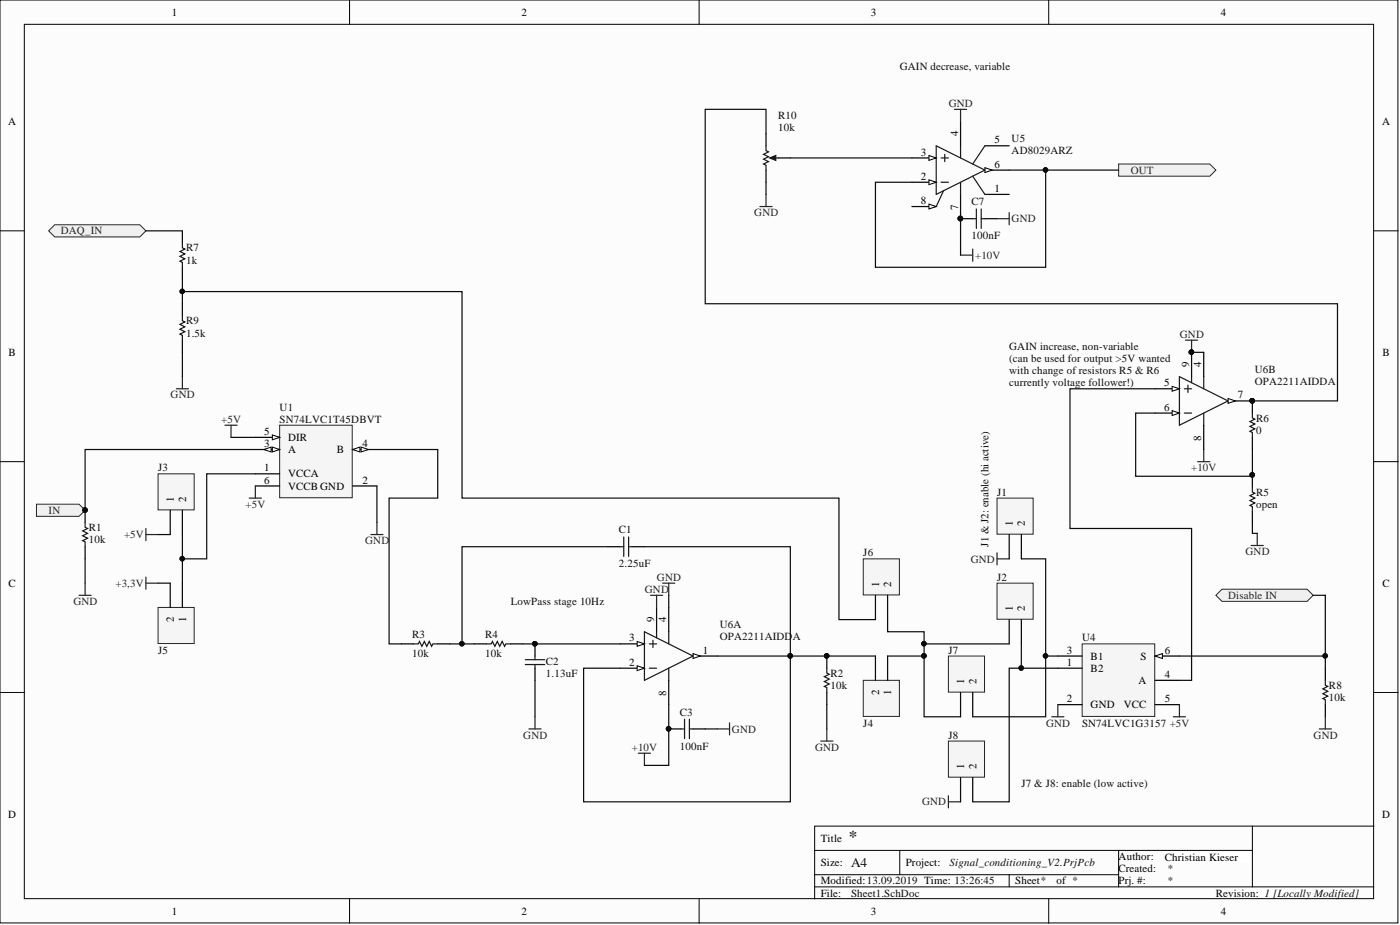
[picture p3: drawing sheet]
<svg xmlns="http://www.w3.org/2000/svg" width="292mm" height="193mm" viewBox="0 0 292 193" stroke-linecap="round" stroke-linejoin="round" font-family="sans-serif">
<defs><g id="words">
<text font-size="3.5" fill="#262626" x="177.1" y="175.6">*</text>
<text font-size="2.8" fill="#0e0e0e" x="177.6" y="180.9">A4</text>
<g font-size="2.3">
<text x="35.9" y="3.3">1</text>
<text x="108.8" y="3.3">2</text>
<text x="181.7" y="3.3">3</text>
<text x="254.7" y="3.3">4</text>
<text x="1.7" y="26.1">A</text>
<text x="199.9" y="28.4" transform="rotate(-90 199.9 28.4)">4</text>
<text x="207.5" y="29.9">5</text>
<text x="288.4" y="26.1">A</text>
<text x="192.1" y="32.4">3</text>
<text x="207.5" y="35">6</text>
<text x="192.1" y="37.5">2</text>
<text x="207.5" y="40">1</text>
<text x="192.1" y="42.6">8</text>
<text x="199.9" y="43.8" transform="rotate(-90 199.9 43.8)">7</text>
<text x="1.8" y="74.3">B</text>
<text x="248.1" y="76.5" transform="rotate(-90 248.1 76.5)">9</text>
<text x="250.6" y="76.5" transform="rotate(-90 250.6 76.5)">4</text>
<text x="288.4" y="74.3">B</text>
<text x="242.9" y="80.6">5</text>
<text x="258.3" y="83.1">7</text>
<text x="242.9" y="85.7">6</text>
<text x="55.1" y="93.3">3</text>
<text x="55.1" y="90.7">5</text>
<text x="60.1" y="94.5">A</text>
<text x="60.1" y="92">DIR</text>
<text x="70.3" y="94.5">B</text>
<text x="75.6" y="93.3">4</text>
<text x="250.6" y="91.9" transform="rotate(-90 250.6 91.9)">8</text>
<text x="55.1" y="98.3">1</text>
<text x="55.1" y="100.9">6</text>
<text x="60.1" y="99.6">VCCA</text>
<text x="75.6" y="100.9">2</text>
<text x="36.3" y="104.7" transform="rotate(-90 36.3 104.7)">1</text>
<text x="38.8" y="104.7" transform="rotate(-90 38.8 104.7)">2</text>
<text x="60.1" y="102.1">VCCB GND</text>
<text x="211.3" y="109.7" transform="rotate(-90 211.3 109.7)">1</text>
<text x="213.9" y="109.7" transform="rotate(-90 213.9 109.7)">2</text>
<text x="1.8" y="122.4">C</text>
<text x="183.4" y="122.4" transform="rotate(-90 183.4 122.4)">1</text>
<text x="186" y="122.4" transform="rotate(-90 186 122.4)">2</text>
<text x="288.4" y="122.4">C</text>
<text x="36.3" y="129.7" transform="rotate(-90 36.3 129.7)">2</text>
<text x="38.8" y="129.7" transform="rotate(-90 38.8 129.7)">1</text>
<text x="136.5" y="129.8" transform="rotate(-90 136.5 129.8)">9</text>
<text x="139" y="129.8" transform="rotate(-90 139 129.8)">4</text>
<text x="211.3" y="127.5" transform="rotate(-90 211.3 127.5)">1</text>
<text x="213.9" y="127.5" transform="rotate(-90 213.9 127.5)">2</text>
<text x="131.2" y="133.8">3</text>
<text x="146.6" y="136.4">1</text>
<text x="222.6" y="136.4">3</text>
<text x="227.6" y="137.6">B1</text>
<text x="238" y="137.6">S</text>
<text x="243" y="136.4">6</text>
<text x="131.2" y="138.9">2</text>
<text x="201.2" y="142.7" transform="rotate(-90 201.2 142.7)">1</text>
<text x="203.7" y="142.7" transform="rotate(-90 203.7 142.7)">2</text>
<text x="222.6" y="138.9">1</text>
<text x="227.6" y="140.2">B2</text>
<text x="237.5" y="142.7">A</text>
<text x="243" y="141.4">4</text>
<text x="139" y="145.1" transform="rotate(-90 139 145.1)">8</text>
<text x="183.4" y="144.9" transform="rotate(-90 183.4 144.9)">2</text>
<text x="186" y="144.9" transform="rotate(-90 186 144.9)">1</text>
<text x="222.6" y="146.5">2</text>
<text x="227.6" y="147.8">GND</text>
<text x="234.5" y="147.8">VCC</text>
<text x="243" y="146.5">5</text>
<text x="201.2" y="160.4" transform="rotate(-90 201.2 160.4)">1</text>
<text x="203.7" y="160.4" transform="rotate(-90 203.7 160.4)">2</text>
<text x="1.7" y="170.6">D</text>
<text x="288.4" y="170.6">D</text>
<text x="171.2" y="175.6">Title</text>
<text x="233.4" y="179.4">Author:</text>
<text x="243" y="179.7">Christian edinger</text>
<text x="171.2" y="180.7">Size:</text>
<text x="171.2" y="184.5">Modified:13.09.2019 Time: 13:26:45</text>
<text x="189" y="180.7">Project:</text>
<text x="211.8" y="184.5">Sheet*</text>
<text x="220.5" y="184.5">of *</text>
<text x="233.4" y="182">Created:</text>
<text x="233.4" y="184.5">Prj. #:</text>
<text x="35.9" y="190.8">1</text>
<text x="108.8" y="190.8">2</text>
<text x="171.2" y="187">File:</text>
<text x="181.7" y="190.8">3</text>
<text x="253.7" y="187">Revision: 1 [Locally Modified]</text>
<text x="254.7" y="190.8">4</text>
</g>
<g font-size="2.3" fill="#0e0e0e">
<text x="187.7" y="14.7">GAIN decrease, variable</text>
<text x="162.4" y="24.8">R10</text>
<text x="162.4" y="27.4">10k</text>
<text x="211.1" y="29.7">U5</text>
<text x="211.1" y="32.2">AD8029ARZ</text>
<text x="202.7" y="42.8">C7</text>
<text x="38.8" y="52.5">R7</text>
<text x="202.7" y="49.9">100nF</text>
<text x="38.8" y="55">1k</text>
<text x="38.8" y="67.7">R9</text>
<text x="38.8" y="70.2">1.5k</text>
<text x="210.6" y="73">GAIN increase, non-variable</text>
<text x="210.6" y="75.5">(can be used for output &gt;5V wanted</text>
<text x="261.8" y="77.8">U6B</text>
<text x="210.6" y="78.1">with change of resistors R5 &amp; R6</text>
<text x="210.6" y="80.6">currently voltage follower!)</text>
<text x="261.8" y="80.3">OPA2211AIDDA</text>
<text x="58.3" y="85.7">U1</text>
<text x="58.3" y="88.2">SN74LVC1T45DBVT</text>
<text x="262.1" y="87.9">R6</text>
<text x="262.1" y="90.5">0</text>
<text x="33" y="98.3">J3</text>
<text x="208" y="103.4">J1</text>
<text x="262.1" y="103.4">R5</text>
<text x="262.1" y="105.9">open</text>
<text x="18.5" y="110.8">R1</text>
<text x="18.5" y="113.3">10k</text>
<text x="129.1" y="111.3">C1</text>
<text x="129.1" y="118.4">2.25uF</text>
<text x="180.1" y="116.1">J6</text>
<text x="206.2" y="114.1" transform="rotate(-90 206.2 114.1)">J1 &amp; J2: enable (hi active)</text>
<text x="208" y="121.1">J2</text>
<text x="106.5" y="126.2">LowPass stage 10Hz</text>
<text x="150.2" y="131">U6A</text>
<text x="33" y="136.4">J5</text>
<text x="86" y="133.1">R3</text>
<text x="86" y="137.1">10k</text>
<text x="101.2" y="133.1">R4</text>
<text x="101.2" y="137.1">10k</text>
<text x="150.2" y="133.6">OPA2211AIDD</text>
<text x="165.4" y="133.6">A</text>
<text x="197.9" y="136.4">J7</text>
<text x="225.8" y="133.8">U4</text>
<text x="113.9" y="138.6">C2</text>
<text x="113.9" y="141.2">1.13uF</text>
<text x="173.3" y="141.2">R2</text>
<text x="173.3" y="143.7">10k</text>
<text x="277.3" y="143.7">R8</text>
<text x="141.8" y="149.3">C3</text>
<text x="277.3" y="146.2">10k</text>
<text x="180.1" y="151.6">J4</text>
<text x="197.9" y="154.1">J8</text>
<text x="225.8" y="151.6">SN74LVC1G3157 +5V</text>
<text x="141.8" y="156.4">100nF</text>
<text x="213.1" y="164.2">J7 &amp; J8: enable (low active)</text>
<text x="243.5" y="179.4">Alfons RiKieser</text>
<text x="198.1" y="180.7">Signal_conditioning_V2.PrjPcb</text>
<text x="243.5" y="182">*</text>
<text x="243.5" y="184.5">*</text>
<text x="177.6" y="187">Sheet1.SchDoc</text>
</g>
<g font-size="2.3" fill="#262626">
<text x="198" y="22.3">GND</text>
<text x="235.9" y="36.2">OUT</text>
<text x="157.4" y="45.1">GND</text>
<text x="211.1" y="46.4">GND</text>
<text x="12.7" y="48.9">DAQ_IN</text>
<text x="203.5" y="54">+10V</text>
<text x="246.2" y="70.5">GND</text>
<text x="35.6" y="83.1">GND</text>
<text x="46.2" y="88.2">+5V</text>
<text x="248.5" y="98.3">+10V</text>
<text x="10.1" y="107.2">IN</text>
<text x="51.2" y="105.9">+5V</text>
<text x="25.9" y="112.3">+5V</text>
<text x="76.2" y="113.5">GND</text>
<text x="202.5" y="117.3">GND</text>
<text x="259.9" y="115.8">GND</text>
<text x="24.1" y="122.4">+3,3V</text>
<text x="134.5" y="123.7">GND</text>
<text x="137.1" y="121.1">GND</text>
<text x="256.2" y="124.9">Disable IN</text>
<text x="15.3" y="126.2">GND</text>
<text x="109.2" y="154.1">GND</text>
<text x="152.7" y="152.8">GND</text>
<text x="218.3" y="151.6">GND</text>
<text x="274.1" y="154.1">GND</text>
<text x="131.8" y="156.6">+10V</text>
<text x="170.1" y="156.6">GND</text>
<text x="192.4" y="168">GND</text>
</g>
</g></defs>
<g fill="#fcfcfc" stroke="#000" stroke-width=".21">
<path d="M0 0h291.7v192.5h-291.7z"/>
<path d="M5.1 5.1h281.5v182.4h-281.5z"/>
</g>
<g fill="none" stroke="#000" stroke-width=".21">
<path d="M72.9 0v5.1M145.9 0v5.1M218.8 0v5.1M0 48.2h5.1M286.7 48.2h5M0 96.3h5.1M286.7 96.3h5M0 144.5h5.1M286.7 144.5h5M170 177.4h91.3M187.7 177.4v5.1M233.4 177.4v7.6"/>
<path d="M261.3 172.3h-91.3v15.2M286.7 172.3h-25.4v12.7M72.9 187.5v5.1M145.9 187.5v5.1M170 185h116.7M170 182.5h63.4M210.6 182.5v2.5M218.8 187.5v5.1"/>
</g>
<path d="M58.3 88.7h15.2v15.1h-15.2z" fill="#f5f5f5" stroke="#262626" stroke-width=".21"/>
<path d="M53.3 98.8h5M53.3 93.8h5M73.6 101.4h5" fill="none" stroke="#000" stroke-width=".25"/>
<path d="M56.8 93.3l1.5 .5-1.5 .5z" fill="#fcfcfc"/>
<path d="M56.8 93.3l1.5 .5-1.5 .5z" fill="none" stroke="#000" stroke-width=".21"/>
<path d="M55.1 93.8l1.5-.5v1z" fill="#fcfcfc"/>
<path d="M55.1 93.8l1.5-.5v1z" fill="none" stroke="#000" stroke-width=".21"/>
<path d="M73.6 93.8h5" fill="none" stroke="#000" stroke-width=".25"/>
<path d="M73.6 93.8l1.5-.5v1z" fill="#fcfcfc"/>
<path d="M73.6 93.8l1.5-.5v1z" fill="none" stroke="#000" stroke-width=".21"/>
<path d="M75.3 93.3l1.6 .5-1.6 .5z" fill="#fcfcfc"/>
<path d="M75.3 93.3l1.6 .5-1.6 .5z" fill="none" stroke="#000" stroke-width=".21"/>
<path d="M53.3 91.2h5" fill="none" stroke="#000" stroke-width=".25"/>
<path d="M56.8 90.7l1.5 .5-1.5 .5z" fill="#fcfcfc"/>
<path d="M56.8 90.7l1.5 .5-1.5 .5z" fill="none" stroke="#000" stroke-width=".21"/>
<path d="M17.8 106.4v2.6M17.8 114.1v2.5M53.3 101.4h5M83.7 134.3h2.6M91.3 134.3h2.6M98.9 134.3h2.6M106.5 134.3h2.6M172.5 136.9v2.5M139.5 152.1h2.6M144.6 152.1h2.5M172.5 144.5v2.5" fill="none" stroke="#000" stroke-width=".25"/>
<g fill="#0e0e0e" stroke="#0e0e0e" stroke-width=".21">
<circle cx="17.7" cy="106.4" r=".47"/>
<circle cx="172.5" cy="136.8" r=".47"/>
<circle cx="139.5" cy="152" r=".47"/>
</g>
<path d="M17.8 109v1l.5 .3-1 .5 1 .5-1 .5 1 .5-1 .5 .5 .2v1.1M86.3 134.3h1l.2-.5 .5 1 .5-1 .5 1 .6-1 .5 1 .2-.5h1M101.5 134.3h1l.2-.5 .6 1 .5-1 .5 1 .5-1 .5 1 .2-.5h1M172.5 139.4v1l.5 .3-1 .5 1 .5-1 .5 1 .5-1 .5 .5 .3v1M142.1 152.1h.7M142.8 150v4.1M143.8 150v4.1M143.8 152.1h.8" fill="none" stroke="#1c1c1c" stroke-width=".25"/>
<g fill="none" stroke="#262626" stroke-width=".25">
<path d="M30.4 111.5h2.6M30.4 110.3v2.5M52 103.9h2.5M53.3 101.4v2.5M77.4 111.5h2.5M78.6 109v2.5M16.5 124.2h2.5M17.8 121.7v2.5M30.4 121.7h2.6M30.4 120.4v2.5M138.3 121.7h2.5M139.5 121.7v2.5"/>
<path d="M110.4 152.1h2.5M111.6 149.5v2.6M149.7 152.1h2.5M152.2 150.8v2.5M171.2 154.6h2.6M172.5 152.1v2.5"/>
</g>
<path d="M7.6 105.2h8.9l1.3 1.2-1.3 1.3h-8.9z" fill-rule="evenodd" fill="#f0f0f0" stroke="#262626" stroke-width=".21"/>
<circle cx="17.7" cy="106.4" r=".47" fill="#0e0e0e" stroke="#0e0e0e" stroke-width=".21"/>
<g fill="#f0f0f0" stroke="#262626" stroke-width=".21">
<path d="M233.4 34.2h19l1.3 1.3-1.3 1.3h-19z" fill-rule="evenodd"/>
<path d="M253.7 124.2l1.3-1.3h17.7l1.3 1.3-1.3 1.3h-17.7z" fill-rule="evenodd"/>
</g>
<path d="M276.5 139.4v2.5M276.5 147v2.5" fill="none" stroke="#000" stroke-width=".25"/>
<path d="M276.5 141.9v1l.5 .3-1 .5 1 .5-1 .5 1 .5-1 .5 .5 .3v1" fill="none" stroke="#1c1c1c" stroke-width=".25"/>
<path d="M275.3 152.1h2.5M276.5 149.5v2.6" fill="none" stroke="#262626" stroke-width=".25"/>
<path d="M225.8 134.3h15.1v15.2h-15.1z" fill="#f5f5f5" stroke="#262626" stroke-width=".21"/>
<path d="M220.7 139.4h5.1M220.7 136.9h5.1M241 136.9h5.1M220.7 147h5.1" fill="none" stroke="#000" stroke-width=".25"/>
<path d="M241 136.9l1.5-.5v1z" fill="#fcfcfc"/>
<path d="M241 136.9l1.5-.5v1z" fill="none" stroke="#000" stroke-width=".21"/>
<path d="M261.3 83.6v2.6M261.3 91.2v2.6M261.3 99.1v2.5M261.3 106.7v2.5M241 141.9h5.1M241 147h5.1" fill="none" stroke="#000" stroke-width=".25"/>
<path d="M249.9 96.3h2.5M251.2 93.8v2.5M208 115.3v2.6M208 116.6h2.6M261 113.8h2.6M262.3 111.3v2.5M133.2 157.1h2.5M134.5 157.1v2.6M219.4 149.5h2.6M220.7 147v2.5M244.8 149.5h2.5M246.1 147v2.5" fill="none" stroke="#262626" stroke-width=".25"/>
<g fill="#0e0e0e" stroke="#0e0e0e" stroke-width=".21">
<circle cx="261.3" cy="99.1" r=".47"/>
<circle cx="261.3" cy="83.6" r=".47"/>
</g>
<path d="M261.3 86.2v1l.5 .2-1 .5 1 .6-1 .5 1 .5-1 .5 .5 .2v1M261.3 101.6v1l.5 .3-1 .5 1 .5-1 .5 1 .5-1 .5 .5 .3v1" fill="none" stroke="#1c1c1c" stroke-width=".25"/>
<path d="M10.1 48.2l1.3-1.3h17.8l1.2 1.3-1.2 1.2h-17.8z" fill-rule="evenodd" fill="#f0f0f0" stroke="#262626" stroke-width=".21"/>
<path d="M38.1 48.2v2.5M38.1 55.8v2.5M38.1 63.4v2.5M38.1 71v2.5M126.8 114.1h2.6M131.9 114.1h2.6M111.6 134.3v2.6M111.6 139.4v2.5M144.6 136.9h5.1" fill="none" stroke="#000" stroke-width=".25"/>
<g fill="none" stroke="#1c1c1c" stroke-width=".25">
<path d="M38.1 50.7v1l.5 .3-1.1 .5 1.1 .5-1.1 .5 1.1 .5-1.1 .5 .6 .2v1.1M38.1 65.9v1l.5 .3-1.1 .5 1.1 .5-1.1 .5 1.1 .5-1.1 .5 .6 .3v1M129.4 114.1h.7M130.1 112v4.1M131.2 112v4.1M131.2 114.1h.7M109.6 137.6h4.1M109.6 138.6h4.1M111.6 136.9v.7M111.6 138.6v.8M134.5 131.8l10.1 5.1M135.5 139.4h1.5"/>
<path d="M135.5 134.3h1.5M136.2 133.6v1.5M139.5 131.8v2.5M139.5 139.4v2.5"/>
</g>
<path d="M38.1 78.6v2.5M36.8 81.1h2.5M197.9 166v2.5M197.9 167.3h2.5" fill="none" stroke="#262626" stroke-width=".25"/>
<circle cx="111.6" cy="134.3" r=".47" fill="#0e0e0e" stroke="#0e0e0e" stroke-width=".21"/>
<path d="M144.6 136.4l1.5 .5-1.5 .5z" fill="#fcfcfc"/>
<path d="M144.6 136.4l1.5 .5-1.5 .5z" fill="none" stroke="#000" stroke-width=".21"/>
<path d="M129.4 139.4h5.1" fill="none" stroke="#000" stroke-width=".25"/>
<path d="M132.9 138.9l1.6 .5-1.6 .5z" fill="#fcfcfc"/>
<path d="M132.9 138.9l1.6 .5-1.6 .5z" fill="none" stroke="#000" stroke-width=".21"/>
<path d="M129.4 134.3h5.1" fill="none" stroke="#000" stroke-width=".25"/>
<path d="M132.9 133.8l1.6 .5-1.6 .5z" fill="#fcfcfc"/>
<path d="M132.9 133.8l1.6 .5-1.6 .5z" fill="none" stroke="#000" stroke-width=".21"/>
<path d="M246.1 78.6l10.1 5M248.6 78.6v1.2M251.2 78.6v2.5M247.1 86.2h1.5M247.1 81.1h1.5M247.9 80.3v1.6M251.2 86.2v2.5M134.5 131.8v10.1l10.1-5M137 131.8v1.3" fill="none" stroke="#1c1c1c" stroke-width=".25"/>
<path d="M241 81.1h5.1M137 126.7v5.1M139.5 126.7v5.1M139.5 141.9v5.1" fill="none" stroke="#000" stroke-width=".25"/>
<path d="M244.6 80.6l1.5 .5-1.5 .5z" fill="#fcfcfc"/>
<path d="M244.6 80.6l1.5 .5-1.5 .5z" fill="none" stroke="#000" stroke-width=".21"/>
<path d="M241 86.2h5.1" fill="none" stroke="#000" stroke-width=".25"/>
<path d="M244.6 85.7l1.5 .5-1.5 .5z" fill="#fcfcfc"/>
<path d="M244.6 85.7l1.5 .5-1.5 .5z" fill="none" stroke="#000" stroke-width=".21"/>
<path d="M256.2 83.6h5.1" fill="none" stroke="#000" stroke-width=".25"/>
<path d="M256.2 83.1l1.5 .5-1.5 .5z" fill="#fcfcfc"/>
<path d="M256.2 83.1l1.5 .5-1.5 .5z" fill="none" stroke="#000" stroke-width=".21"/>
<g fill="#0e0e0e" stroke="#0e0e0e" stroke-width=".21">
<circle cx="261.3" cy="83.6" r=".47"/>
<circle cx="248.6" cy="73.5" r=".47"/>
</g>
<path d="M246.1 78.6v10.1l10.1-5.1" fill="none" stroke="#1c1c1c" stroke-width=".25"/>
<path d="M248.6 73.5v5.1M251.2 73.5v5.1M251.2 88.7v5.1" fill="none" stroke="#000" stroke-width=".25"/>
<path d="M247.3 71h2.6M248.6 71v2.5M135.7 124.2h2.6M137 124.2v2.5" fill="none" stroke="#262626" stroke-width=".25"/>
<path d="M180.1 116.6h7.6v7.5h-7.6z" fill="#f5f5f5" stroke="#262626" stroke-width=".21"/>
<path d="M182.7 124.2v5.1M185.2 124.2v5.1" fill="none" stroke="#000" stroke-width=".25"/>
<path d="M180.1 141.9h7.6v7.6h-7.6z" fill="#f5f5f5" stroke="#262626" stroke-width=".21"/>
<path d="M182.7 136.9v5M185.2 136.9v5" fill="none" stroke="#000" stroke-width=".25"/>
<path d="M33 98.8h7.5v7.6h-7.5z" fill="#f5f5f5" stroke="#262626" stroke-width=".21"/>
<path d="M35.5 106.4v5.1M38.1 106.4v5.1" fill="none" stroke="#000" stroke-width=".25"/>
<path d="M33 126.7h7.5v7.6h-7.5z" fill="#f5f5f5" stroke="#262626" stroke-width=".21"/>
<path d="M35.5 121.7v5M38.1 121.7v5" fill="none" stroke="#000" stroke-width=".25"/>
<path d="M208 103.9h7.6v7.5h-7.6z" fill="#f5f5f5" stroke="#262626" stroke-width=".21"/>
<path d="M210.6 111.5v5.1M213.1 111.5v5.1" fill="none" stroke="#000" stroke-width=".25"/>
<path d="M208 121.7h7.6v7.5h-7.6z" fill="#f5f5f5" stroke="#262626" stroke-width=".21"/>
<path d="M210.6 129.3v5M213.1 129.3v5" fill="none" stroke="#000" stroke-width=".25"/>
<path d="M197.9 154.6h7.5v7.5h-7.5z" fill="#f5f5f5" stroke="#262626" stroke-width=".21"/>
<path d="M200.4 162.2v5.1M203 162.2v5.1" fill="none" stroke="#000" stroke-width=".25"/>
<path d="M197.9 136.9h7.5v7.5h-7.5z" fill="#f5f5f5" stroke="#262626" stroke-width=".21"/>
<path d="M190.3 38h5M205.5 40.6h5.1M200.4 144.5v5M203 144.5v5" fill="none" stroke="#000" stroke-width=".25"/>
<path d="M46.9 88.7h2.6M48.2 88.7v2.5" fill="none" stroke="#262626" stroke-width=".25"/>
<path d="M193.8 37.5l1.5 .5-1.5 .5z" fill="#fcfcfc"/>
<path d="M193.8 37.5l1.5 .5-1.5 .5z" fill="none" stroke="#000" stroke-width=".21"/>
<path d="M190.3 33h5" fill="none" stroke="#000" stroke-width=".25"/>
<path d="M193.8 32.4l1.5 .6-1.5 .5z" fill="#fcfcfc"/>
<path d="M193.8 32.4l1.5 .6-1.5 .5z" fill="none" stroke="#000" stroke-width=".21"/>
<path d="M205.5 35.5h5.1" fill="none" stroke="#000" stroke-width=".25"/>
<path d="M205.5 35l1.5 .5-1.5 .5z" fill="#fcfcfc"/>
<path d="M205.5 35l1.5 .5-1.5 .5z" fill="none" stroke="#000" stroke-width=".21"/>
<path d="M190.3 43.1h5" fill="none" stroke="#000" stroke-width=".25"/>
<path d="M193.8 42.6l1.5 .5-1.5 .5z" fill="#fcfcfc"/>
<path d="M193.8 42.6l1.5 .5-1.5 .5z" fill="none" stroke="#000" stroke-width=".21"/>
<path d="M159.8 35.5v2.5M162.4 33h2.5M200.4 25.3v5.1M205.5 30.4h5.1M200.4 40.6v5" fill="none" stroke="#000" stroke-width=".25"/>
<path d="M161.1 33h1.3M195.3 30.4l10.2 5.1-10.2 5.1zM196.4 38h1.5M196.4 33h1.5M196.9 39.8l-1.6 3.3M197.1 32.2v1.5M200.4 30.4v2.6M200.4 38v2.6M203 36.8l2.5 3.8M205.5 30.4l-2.5 3.8" fill="none" stroke="#1c1c1c" stroke-width=".25"/>
<circle cx="200.4" cy="45.6" r=".47" fill="#0e0e0e" stroke="#0e0e0e" stroke-width=".21"/>
<path d="M160.6 33l1.3-.6v1.1z" fill="#1c1c1c"/>
<path d="M159.8 30.4v1l.5 .3-1 .5 1 .5-1 .5 1 .5-1 .5 .5 .3v1M160.6 33l1.3-.6v1.1zM203 45.6h.7M203.7 43.6v4.1M204.7 43.6v4.1M204.7 45.6h.8" fill="none" stroke="#1c1c1c" stroke-width=".25"/>
<path d="M159.8 27.9v2.5M200.4 45.6h2.6M205.5 45.6h2.5" fill="none" stroke="#000" stroke-width=".25"/>
<path d="M199.1 22.8h2.6M200.4 22.8v2.5M158.6 43.1h2.5M159.8 40.6v2.5M200.4 53.2h2.6M203 52v2.5M208 45.6h2.6M210.6 44.4v2.5" fill="none" stroke="#262626" stroke-width=".25"/>
<g fill="#0e0e0e" stroke="#0e0e0e" stroke-width=".21">
<circle cx="200.4" cy="45.6" r=".47"/>
<circle cx="96.4" cy="134.3" r=".47"/>
<circle cx="164.9" cy="136.8" r=".47"/>
<circle cx="111.6" cy="134.3" r=".47"/>
<circle cx="139.5" cy="152" r=".47"/>
<circle cx="276.5" cy="136.8" r=".47"/>
<circle cx="218.1" cy="136.8" r=".47"/>
<circle cx="213.1" cy="139.4" r=".47"/>
<circle cx="192.8" cy="136.8" r=".47"/>
<circle cx="172.5" cy="136.8" r=".47"/>
<circle cx="38" cy="60.8" r=".47"/>
<circle cx="192.8" cy="134.3" r=".47"/>
<circle cx="38" cy="116.5" r=".47"/>
<circle cx="17.7" cy="106.4" r=".47"/>
<circle cx="218.1" cy="35.4" r=".47"/>
<circle cx="261.3" cy="83.6" r=".47"/>
<circle cx="248.6" cy="73.5" r=".47"/>
<circle cx="261.3" cy="99.1" r=".47"/>
</g>
<path d="M243 177.7h17.7v2.4h-17.7z" fill="#fefefe" stroke="#fefefe" stroke-width=".21"/>
<g fill="none" stroke="#0e0e0e" stroke-width=".25">
<path d="M159.8 27.9v-5.1h-12.7v40.6h132v20.2h-17.8M159.8 38v2.6M164.9 33h25.4M210.6 35.5h7.6v20.3h-35.5v-17.8h7.6M218.2 35.5h15.2M30.4 48.2h7.7M38.1 58.3v5.1M200.4 45.6v7.6M38.1 60.8h58.3v43.1h78.6v25.4h7.7M38.1 73.5v5.1M248.6 73.5h2.6M48.2 91.2h5.1"/>
<path d="M53.3 98.8h-10.2v17.8h-5v-5.1M53.3 93.8h-35.5v12.6M78.6 93.8h12.7v10.1h-10.1v30.4h2.5M241 81.1h-17.8v29.2h25.4v31.6h-2.5M241 86.2h-4.1v13.2h24.4v-5.6M17.8 116.6v5.1M33 111.5h2.5M38.1 116.6v5.1M78.6 101.4v7.6M126.8 114.1h-30.4v20.2M134.5 114.1h30.4v22.8h-15.2M213.1 116.6h5.1v20.3h2.5"/>
<path d="M261.3 109.2v2.1h1M33 121.7h2.5M93.9 134.3h5M109.1 134.3h20.3M139.5 124.2v2.5M182.7 136.9h-17.8v30.4h-43.1v-27.9h7.6M185.2 129.3v2.5h7.6v5.1M185.2 136.9h7.6M192.8 136.9v12.6h7.6M192.8 134.3h17.8M213.1 134.3v5.1M218.2 136.9v12.6h-15.2"/>
<path d="M220.7 139.4h-10.1v27.9h-7.6M274 124.2h2.5v12.7h-30.4M276.5 136.9v2.5M111.6 141.9v7.6M139.5 147v12.7h-5M147.1 152.1h2.6M172.5 147v5.1"/>
</g>
<use href="#words"/>
</svg>
